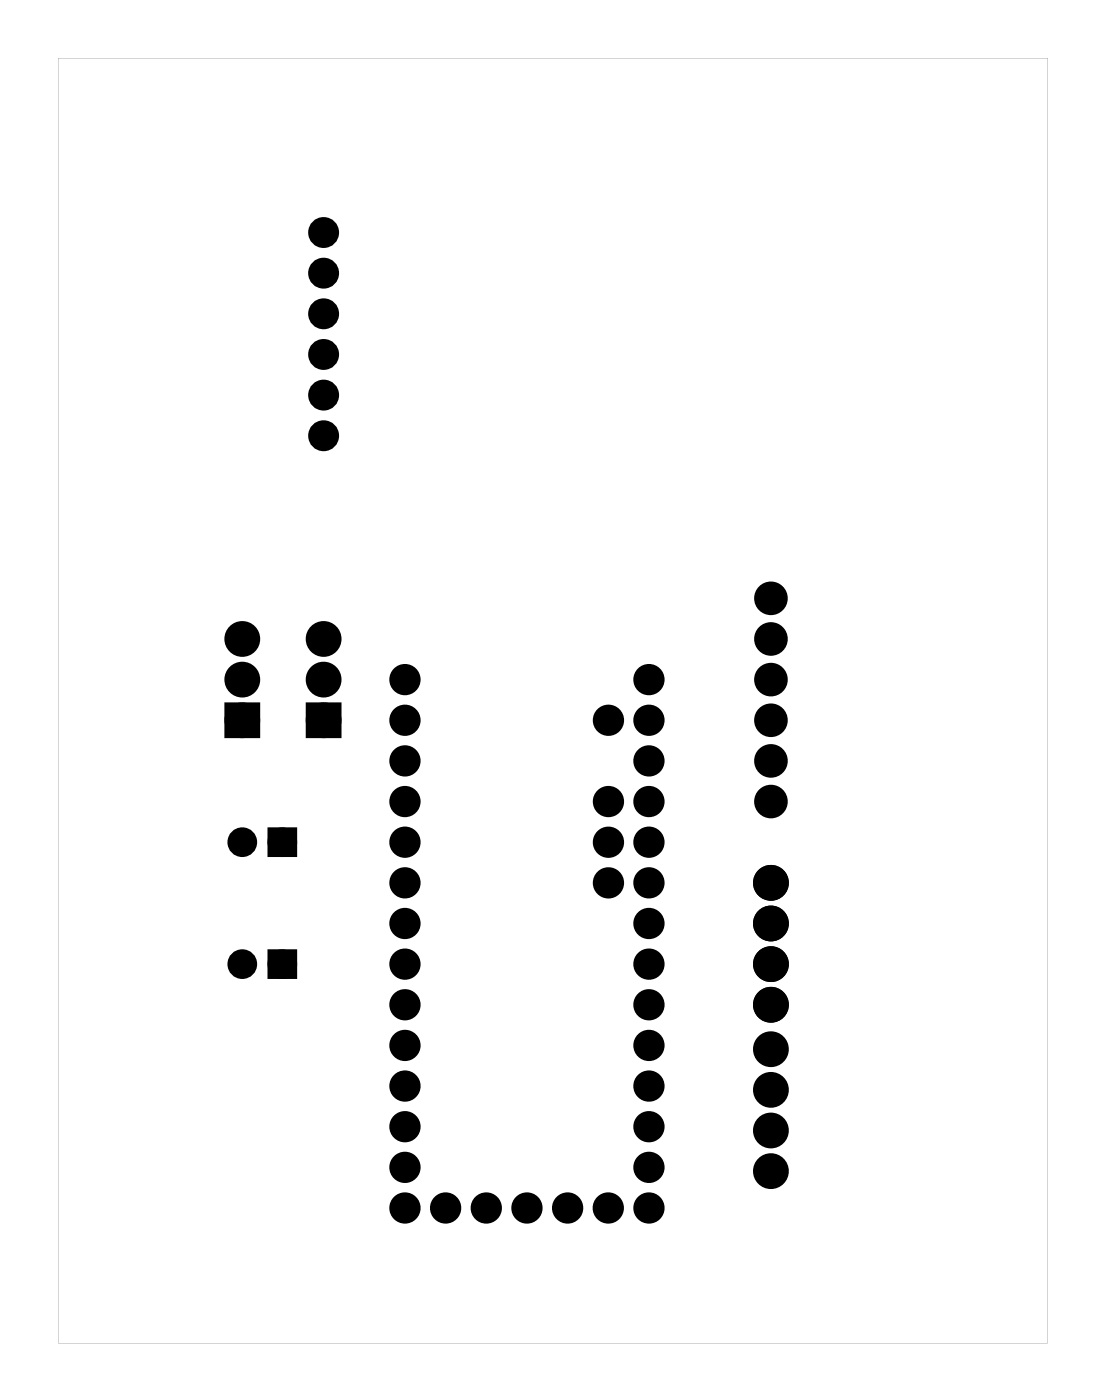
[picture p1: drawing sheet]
<svg xmlns="http://www.w3.org/2000/svg" width="69mm" height="87mm" viewBox="0 0 69 87" stroke-linecap="round" stroke-linejoin="round" font-family="sans-serif">
<g fill="#000">
<path d="M14.4 44.3h1.5v1.4h-1.5zM17 52h1.2v1.2h-1.2zM19.5 44.3h1.5v1.4h-1.5zM17 59.7h1.2v1.2h-1.2z"/>
<path d="M3.6 3.6h61.8v80.3h-61.8zM3.6 3.6v80.3h61.8v-80.3z"/>
<circle cx="20.2" cy="17.1" r=".62"/>
<circle cx="20.2" cy="19.6" r=".62"/>
<circle cx="20.2" cy="14.5" r=".62"/>
<circle cx="20.2" cy="24.7" r=".62"/>
<circle cx="20.2" cy="27.2" r=".62"/>
<circle cx="20.2" cy="22.2" r=".62"/>
</g>
<g fill="#000">
<circle cx="15.1" cy="39.9" r=".74"/>
<circle cx="20.2" cy="39.9" r=".74"/>
<circle cx="48.2" cy="39.9" r=".75"/>
<circle cx="48.2" cy="37.4" r=".75"/>
<circle cx="15.1" cy="45" r=".74"/>
<circle cx="15.1" cy="42.5" r=".74"/>
<circle cx="15.1" cy="52.6" r=".6"/>
<circle cx="17.6" cy="52.6" r=".6"/>
<circle cx="20.2" cy="45" r=".74"/>
<circle cx="20.2" cy="42.5" r=".74"/>
<circle cx="25.3" cy="57.7" r=".67"/>
<circle cx="25.3" cy="47.6" r=".67"/>
<circle cx="25.3" cy="45" r=".67"/>
<circle cx="25.3" cy="42.5" r=".67"/>
<circle cx="25.3" cy="50.1" r=".67"/>
<circle cx="25.3" cy="55.2" r=".67"/>
<circle cx="25.3" cy="52.6" r=".67"/>
<circle cx="38" cy="52.6" r=".67"/>
<circle cx="38" cy="45" r=".67"/>
<circle cx="38" cy="50.1" r=".67"/>
<circle cx="38" cy="55.2" r=".67"/>
<circle cx="40.5" cy="57.7" r=".67"/>
<circle cx="40.5" cy="47.6" r=".67"/>
<circle cx="40.5" cy="45" r=".67"/>
<circle cx="40.5" cy="42.5" r=".67"/>
<circle cx="40.5" cy="50.1" r=".67"/>
<circle cx="40.5" cy="55.2" r=".67"/>
<circle cx="40.5" cy="52.6" r=".67"/>
<circle cx="48.2" cy="55.2" r=".74"/>
<circle cx="48.2" cy="57.7" r=".74"/>
<circle cx="48.2" cy="47.6" r=".75"/>
<circle cx="48.2" cy="45" r=".75"/>
<circle cx="48.2" cy="42.5" r=".75"/>
<circle cx="48.2" cy="50.1" r=".75"/>
<circle cx="15.1" cy="60.3" r=".6"/>
<circle cx="17.6" cy="60.3" r=".6"/>
<circle cx="25.3" cy="73" r=".67"/>
<circle cx="25.3" cy="65.3" r=".67"/>
<circle cx="25.3" cy="70.4" r=".67"/>
<circle cx="25.3" cy="60.3" r=".67"/>
<circle cx="25.3" cy="62.8" r=".67"/>
<circle cx="25.3" cy="75.5" r=".67"/>
<circle cx="25.3" cy="67.9" r=".67"/>
<circle cx="27.8" cy="75.5" r=".67"/>
<circle cx="30.4" cy="75.5" r=".67"/>
<circle cx="32.9" cy="75.5" r=".67"/>
<circle cx="35.5" cy="75.5" r=".67"/>
<circle cx="38" cy="75.5" r=".67"/>
<circle cx="40.5" cy="73" r=".67"/>
<circle cx="40.5" cy="65.3" r=".67"/>
<circle cx="40.5" cy="70.4" r=".67"/>
<circle cx="40.5" cy="60.3" r=".67"/>
<circle cx="40.5" cy="67.9" r=".67"/>
<circle cx="40.5" cy="75.5" r=".67"/>
<circle cx="40.5" cy="62.8" r=".67"/>
<circle cx="48.2" cy="70.6" r=".74"/>
<circle cx="48.2" cy="73.2" r=".74"/>
<circle cx="48.2" cy="68.1" r=".74"/>
<circle cx="48.2" cy="65.6" r=".74"/>
<circle cx="48.2" cy="60.3" r=".74"/>
<circle cx="48.2" cy="62.8" r=".74"/>
</g>
<g fill="none" stroke="#000" stroke-width=".61" stroke-linecap="butt">
<circle cx="48.2" cy="37.4" r=".75"/>
<circle cx="48.2" cy="39.9" r=".75"/>
<circle cx="25.3" cy="50.1" r=".67"/>
<circle cx="25.3" cy="47.6" r=".67"/>
<circle cx="25.3" cy="42.5" r=".67"/>
<circle cx="25.3" cy="52.6" r=".67"/>
<circle cx="25.3" cy="45" r=".67"/>
<circle cx="25.3" cy="55.2" r=".67"/>
<circle cx="25.3" cy="57.7" r=".67"/>
<circle cx="38" cy="50.1" r=".67"/>
<circle cx="38" cy="45" r=".67"/>
<circle cx="38" cy="52.6" r=".67"/>
<circle cx="38" cy="55.2" r=".67"/>
<circle cx="40.5" cy="50.1" r=".67"/>
<circle cx="40.5" cy="47.6" r=".67"/>
<circle cx="40.5" cy="42.5" r=".67"/>
<circle cx="40.5" cy="52.6" r=".67"/>
<circle cx="40.5" cy="45" r=".67"/>
<circle cx="40.5" cy="55.2" r=".67"/>
<circle cx="40.5" cy="57.7" r=".67"/>
<circle cx="48.2" cy="45" r=".75"/>
<circle cx="48.2" cy="42.5" r=".75"/>
<circle cx="48.2" cy="47.6" r=".75"/>
<circle cx="48.2" cy="50.1" r=".75"/>
<circle cx="25.3" cy="65.3" r=".67"/>
<circle cx="25.3" cy="73" r=".67"/>
<circle cx="25.3" cy="70.4" r=".67"/>
<circle cx="25.3" cy="67.9" r=".67"/>
<circle cx="25.3" cy="75.5" r=".67"/>
<circle cx="25.3" cy="62.8" r=".67"/>
<circle cx="25.3" cy="60.3" r=".67"/>
<circle cx="27.8" cy="75.5" r=".67"/>
<circle cx="30.4" cy="75.5" r=".67"/>
<circle cx="32.9" cy="75.5" r=".67"/>
<circle cx="35.5" cy="75.5" r=".67"/>
<circle cx="38" cy="75.5" r=".67"/>
<circle cx="40.5" cy="65.3" r=".67"/>
<circle cx="40.5" cy="67.9" r=".67"/>
<circle cx="40.5" cy="73" r=".67"/>
<circle cx="40.5" cy="70.4" r=".67"/>
<circle cx="40.5" cy="75.5" r=".67"/>
<circle cx="40.5" cy="62.8" r=".67"/>
<circle cx="40.5" cy="60.3" r=".67"/>
</g>
<g fill="none" stroke="#000" stroke-width=".69" stroke-linecap="butt">
<circle cx="20.2" cy="17.1" r=".62"/>
<circle cx="20.2" cy="19.6" r=".62"/>
<circle cx="20.2" cy="14.5" r=".62"/>
<circle cx="20.2" cy="24.7" r=".62"/>
<circle cx="20.2" cy="27.2" r=".62"/>
<circle cx="20.2" cy="22.2" r=".62"/>
</g>
<g fill="none" stroke="#000" stroke-width=".76" stroke-linecap="butt">
<path d="M14.4 44.3h1.5v1.4h-1.5zM19.5 44.3h1.5v1.4h-1.5z"/>
<circle cx="15.1" cy="39.9" r=".74"/>
<circle cx="20.2" cy="39.9" r=".74"/>
<circle cx="15.1" cy="45" r=".74"/>
<circle cx="15.1" cy="42.5" r=".74"/>
<circle cx="20.2" cy="45" r=".74"/>
<circle cx="20.2" cy="42.5" r=".74"/>
<circle cx="48.2" cy="57.7" r=".74"/>
<circle cx="48.2" cy="55.2" r=".74"/>
<circle cx="48.2" cy="68.1" r=".74"/>
<circle cx="48.2" cy="65.6" r=".74"/>
<circle cx="48.2" cy="70.6" r=".74"/>
<circle cx="48.2" cy="73.2" r=".74"/>
<circle cx="48.2" cy="62.8" r=".74"/>
<circle cx="48.2" cy="60.3" r=".74"/>
</g>
<g fill="none" stroke="#000" stroke-width=".65" stroke-linecap="butt">
<path d="M17 52h1.2v1.2h-1.2zM17 59.7h1.2v1.2h-1.2z"/>
<circle cx="15.1" cy="52.6" r=".6"/>
<circle cx="17.6" cy="52.6" r=".6"/>
<circle cx="15.1" cy="60.3" r=".6"/>
<circle cx="17.6" cy="60.3" r=".6"/>
</g>
</svg>
